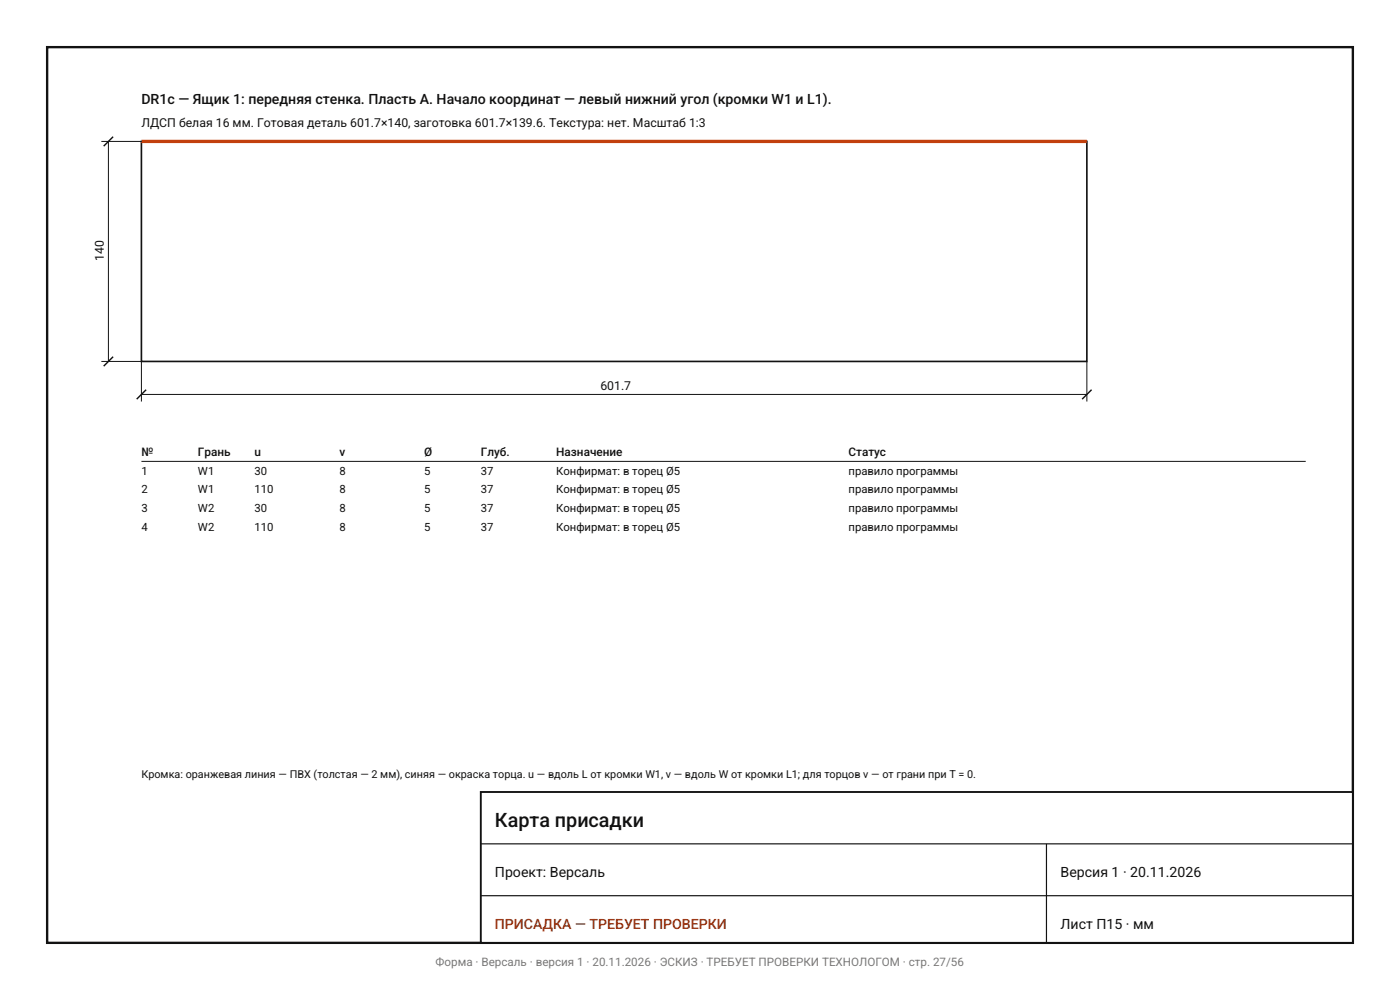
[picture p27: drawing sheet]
<svg xmlns="http://www.w3.org/2000/svg" width="297mm" height="210mm" viewBox="0 0 297 210" stroke-linecap="round" stroke-linejoin="round" font-family="sans-serif">
<defs><g id="words">
<text font-size="4.2" fill="#111" x="105" y="175.5">Карта присадки</text>
<g font-size="3" fill="#111">
<text x="30" y="22">DR1c — Ящик 1: передняя стенка. Пласть A. Начало координат — левый нижний угол (кромки W1 и L1).</text>
<text x="105" y="186">Проект: Версаль</text>
<text x="225" y="186">Версия 1 · 20.11.2026</text>
<text x="225" y="197">Лист П15 · мм</text>
</g>
<text font-size="3" fill="#9a3412" x="105" y="197">ПРИСАДКА — ТРЕБУЕТ ПРОВЕРКИ</text>
<g font-size="2.6" fill="#111">
<text x="30" y="27">ЛДСП белая 16 мм. Готовая деталь 601.7×140, заготовка 601.7×139.6. Текстура: нет. Масштаб 1:3</text>
<text x="22" y="55.3" transform="rotate(-90 22 55.3)">140</text>
<text x="127.4" y="82.7">601.7</text>
</g>
<g font-size="2.5" fill="#111">
<text x="30" y="96.7">№</text>
<text x="42" y="96.7">Грань</text>
<text x="54" y="96.7">u</text>
<text x="72" y="96.7">v</text>
<text x="90" y="96.7">Ø</text>
<text x="102" y="96.7">Глуб.</text>
<text x="118" y="96.7">Назначение</text>
<text x="180" y="96.7">Статус</text>
</g>
<text font-size="2.5" fill="#787878" x="92.4" y="205">Форма · Версаль · версия 1 · 20.11.2026 · ЭСКИЗ · ТРЕБУЕТ ПРОВЕРКИ ТЕХНОЛОГОМ · стр. 27/56</text>
<g font-size="2.4" fill="#111">
<text x="30" y="100.7">1</text>
<text x="42" y="100.7">W1</text>
<text x="54" y="100.7">30</text>
<text x="72" y="100.7">8</text>
<text x="90" y="100.7">5</text>
<text x="102" y="100.7">37</text>
<text x="118" y="100.7">Конфирмат: в торец Ø5</text>
<text x="180" y="100.7">правило программы</text>
<text x="30" y="104.7">2</text>
<text x="42" y="104.7">W1</text>
<text x="54" y="104.7">110</text>
<text x="72" y="104.7">8</text>
<text x="90" y="104.7">5</text>
<text x="102" y="104.7">37</text>
<text x="118" y="104.7">Конфирмат: в торец Ø5</text>
<text x="180" y="104.7">правило программы</text>
<text x="30" y="108.7">3</text>
<text x="30" y="112.7">4</text>
<text x="42" y="108.7">W2</text>
<text x="42" y="112.7">W2</text>
<text x="54" y="108.7">30</text>
<text x="54" y="112.7">110</text>
<text x="72" y="108.7">8</text>
<text x="72" y="112.7">8</text>
<text x="90" y="108.7">5</text>
<text x="90" y="112.7">5</text>
<text x="102" y="108.7">37</text>
<text x="102" y="112.7">37</text>
<text x="118" y="108.7">Конфирмат: в торец Ø5</text>
<text x="118" y="112.7">Конфирмат: в торец Ø5</text>
<text x="180" y="108.7">правило программы</text>
<text x="180" y="112.7">правило программы</text>
</g>
<text font-size="2.3" fill="#111" x="30" y="165">Кромка: оранжевая линия — ПВХ (толстая — 2 мм), синяя — окраска торца. u — вдоль L от кромки W1, v — вдоль W от кромки L1; для торцов v — от грани при T = 0.</text>
</g></defs>
<path d="M30 30h200.6v46.7h-200.6z" fill="#fff" stroke="#121212" stroke-width=".35"/>
<path d="M30 30h200.6" fill="none" stroke="#c2400d" stroke-width=".7" stroke-linecap="butt"/>
<path d="M21.5 30h8.5M23 30v46.7M21.5 76.7h8.5v8.5M230.6 76.7v8.5M30 83.7h200.6M30 97.9h247" fill="none" stroke="#121212" stroke-width=".21"/>
<path d="M24 29l-2 2M24 75.7l-2 2M31 82.7l-2 2M231.6 82.7l-2 2" fill="none" stroke="#121212" stroke-width=".3"/>
<path d="M10 10h277v190h-277z" fill="none" stroke="#121212" stroke-width=".5"/>
<path d="M102 168h185v32h-185z" fill="#fff" stroke="#121212" stroke-width=".4"/>
<path d="M102 179h185M222 179v21M102 190h185" fill="none" stroke="#121212" stroke-width=".25"/>
<use href="#words"/>
</svg>
